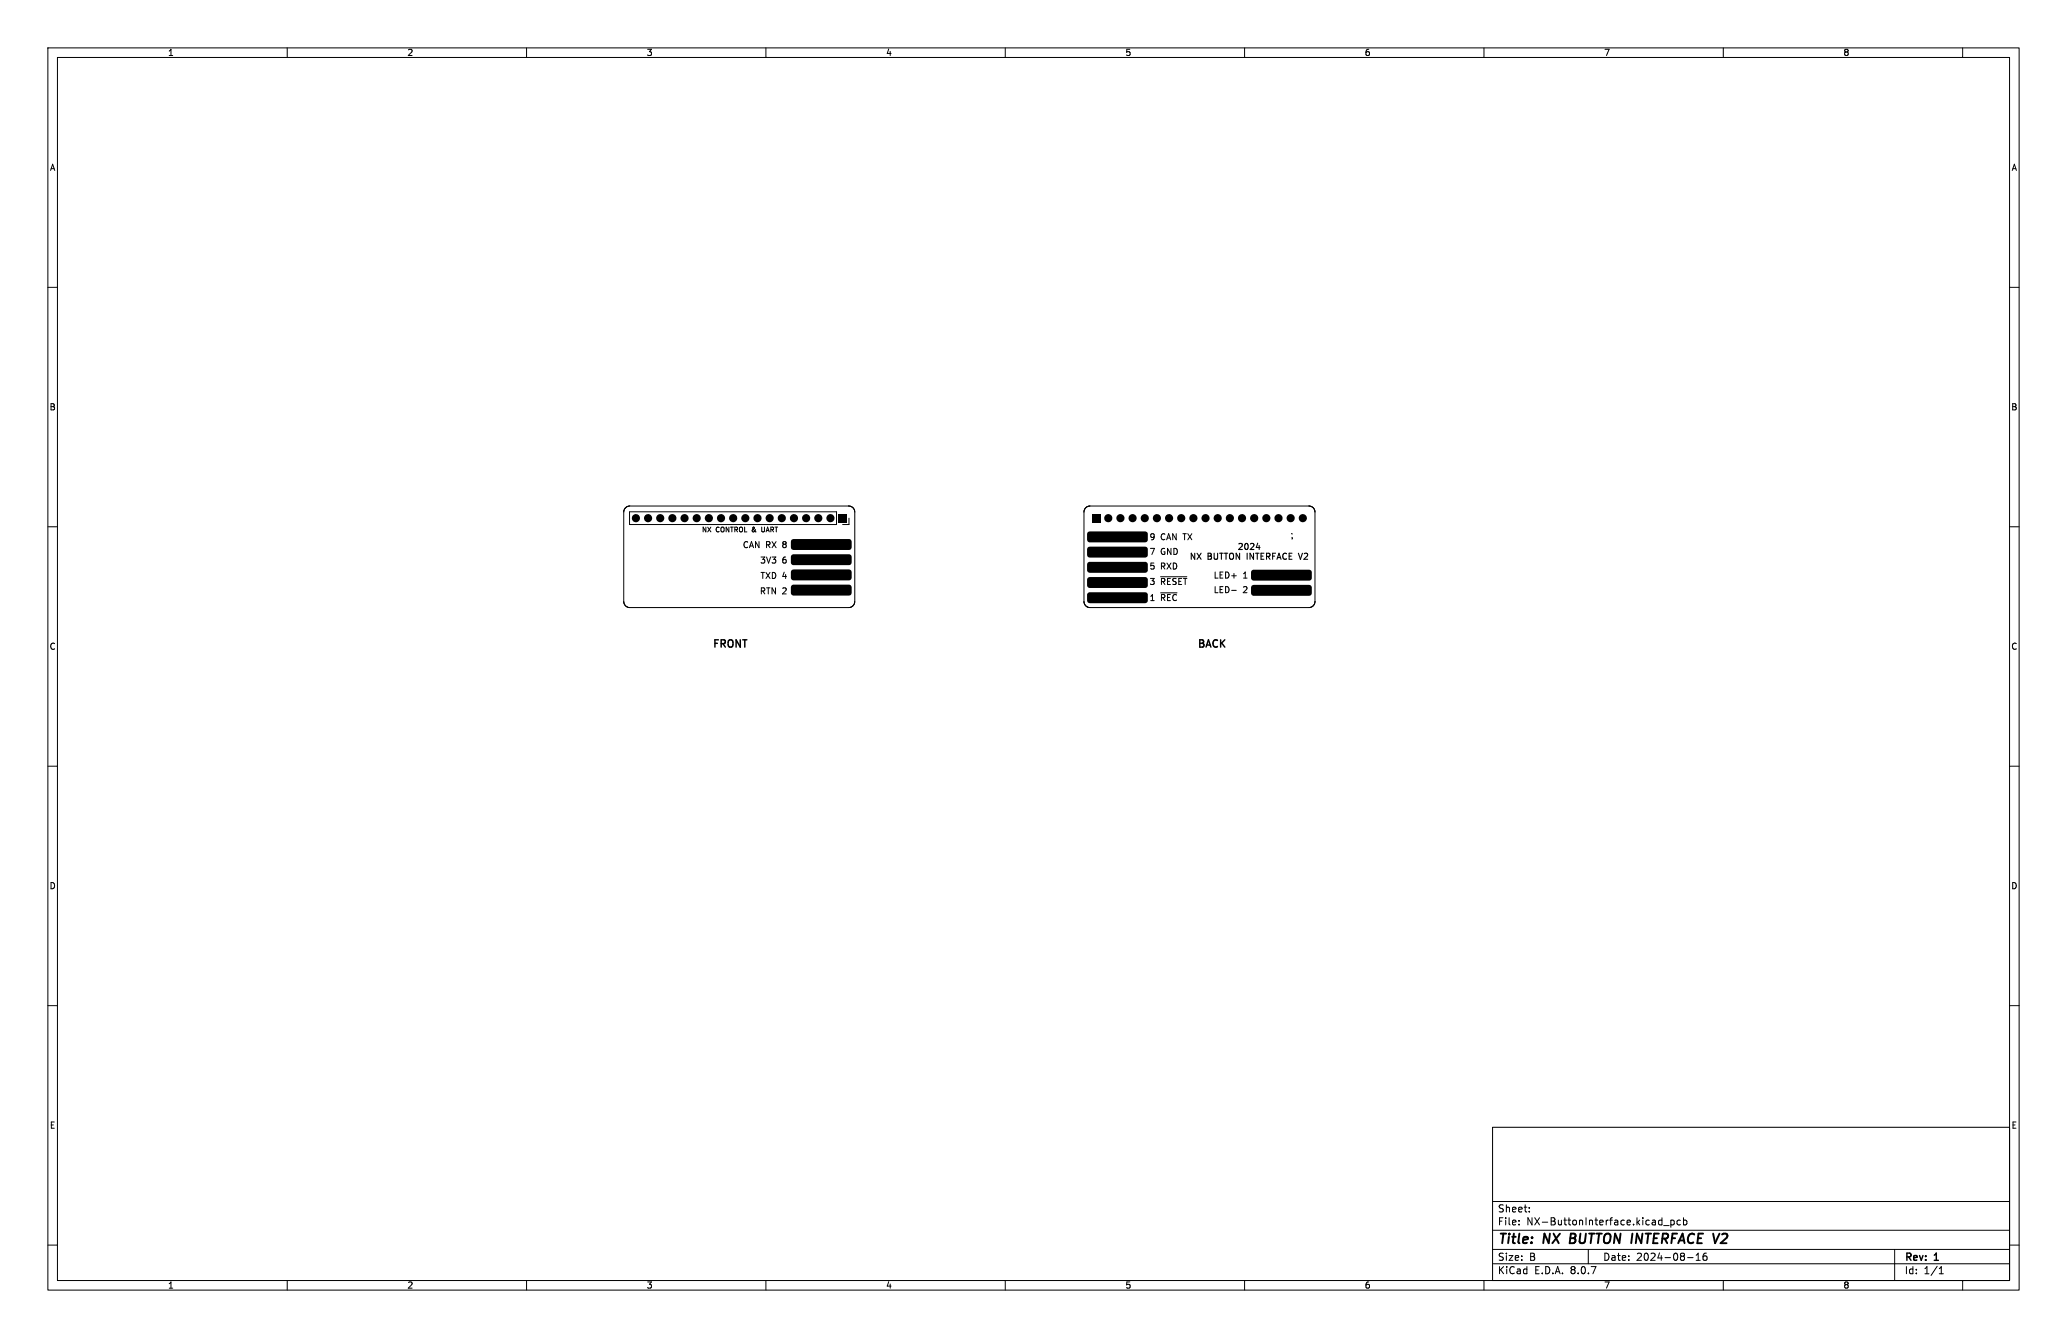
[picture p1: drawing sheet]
<svg xmlns="http://www.w3.org/2000/svg" width="432mm" height="279mm" viewBox="0 0 432 279" stroke-linecap="round" stroke-linejoin="round" font-family="sans-serif">
<defs><g id="words">
<g font-size="2.8">
<text x="312.8" y="260.3">Title:</text>
<text x="322.5" y="260.3">NX</text>
<text x="328.8" y="260.3">BUTTON INTERFACE V2</text>
</g>
<g font-size="2.1">
<text x="148.7" y="135.7">FRONT</text>
<text x="250" y="135.7">BACK</text>
<text x="312.8" y="256.1">File:</text>
<text x="312.8" y="253.4">Sheet:</text>
<text x="318.9" y="256.1">NX-ButtonInterface.kicad_pcb</text>
<text x="312.8" y="263.5">Size:</text>
<text x="319.5" y="263.5">B</text>
<text x="334.8" y="263.5">Date:</text>
<text x="341.8" y="263.5">2024-08-16</text>
<text x="397.8" y="263.7">Rev:</text>
<text x="404.2" y="263.7">1</text>
<text x="312.8" y="266.3">KiCad</text>
<text x="320.5" y="266.3">E.D.A.</text>
<text x="328.1" y="266.3">8.0.7</text>
<text x="397.8" y="266.3">Id:</text>
<text x="401.9" y="266.3">1/1</text>
</g>
<g font-size="1.8">
<text x="35" y="11.9">1</text>
<text x="85" y="11.9">2</text>
<text x="135" y="11.9">3</text>
<text x="185" y="11.9">4</text>
<text x="235" y="11.9">5</text>
<text x="285" y="11.9">6</text>
<text x="335" y="11.9">7</text>
<text x="385" y="11.9">8</text>
<text x="10.3" y="35.9">A</text>
<text x="420.1" y="35.9">A</text>
<text x="10.3" y="85.9">B</text>
<text x="420.1" y="85.9">B</text>
<text x="10.3" y="135.9">C</text>
<text x="420.1" y="135.9">C</text>
<text x="10.3" y="185.9">D</text>
<text x="420.1" y="185.9">D</text>
<text x="10.3" y="235.9">E</text>
<text x="420.1" y="235.9">E</text>
<text x="35" y="269.3">1</text>
<text x="85" y="269.3">2</text>
<text x="135" y="269.3">3</text>
<text x="185" y="269.3">4</text>
<text x="235" y="269.3">5</text>
<text x="285" y="269.3">6</text>
<text x="335" y="269.3">7</text>
<text x="385" y="269.3">8</text>
</g>
</g></defs>
<g fill="none" stroke="#000" stroke-width=".21">
<path d="M10 10h411.8v259.4h-411.8zM12 12h407.8v255.4h-407.8zM60 10v2M110 10v2M160 10v2M210 10v2M260 10v2M310 10v2M360 10v2M410 10v2M10 60h2M419.8 60h2"/>
<path d="M10 110h2M130.7 106l.9-.3 46.2 .1 .5 .4 .3 .7-.1 19.2-.5 .6-.7 .2-46.2-.1-.6-.5-.2-.7v-18.7zM131.5 106.9h43.3v2.6h-43.3zM147.5 110.1v1l-.6-1v1M147.8 110.1l.7 1M148.5 110.1l-.7 1M150.2 110.2a.44 .44 0 0 0-.6 .4 .44 .44 0 0 0 .6 .4M150.7 110.1l.5 .1 .1 .5-.3 .4-.4-.2v-.5zM152.3 110.1v1l-.6-1v1M152.6 110.1h.6M152.9 110.1v1M153.5 110.6l.5-.1v-.3l-.5-.1v1"/>
<path d="M153.7 110.6l.4 .5M154.6 110.1l.5 .1v.5l-.2 .4-.4-.2v-.5zM155.6 110.1v1h.4M156.2 113.2a.56 .56 0 0 0-.8 .5 .56 .56 0 0 0 .8 .5M156.6 114.4l.4-1.3 .4 1.3M156.7 114h.6M157.8 110.5l-.2 .5a.27 .27 0 0 1-.4 0 .27 .27 0 0 1 0-.4l.4-.3v-.2h-.3a.96 .96 0 0 0 .6 1M158.6 113.1v1.3l-.8-1.3v1.3M159 116.3h.8l-.5 .5 .4 .1v.6l-.2 .1-.5-.1M159 119.5h.7M159.1 110.1v.8l.2 .2 .4-.2v-.8M159.3 119.5v1.3"/>
<path d="M160 119.5l.9 1.3M160 111.1l.4-1 .3 1M160.1 110.8h.5M160.1 113.8l.6-.1 .1-.5-.7-.1v1.3M160.1 116.3l.5 1.3 .4-1.3M160.4 113.8l.5 .6M160.9 119.5l-.9 1.3M161 110.6l.5-.1 .1-.3-.6-.1v1M161.3 110.6l.3 .5M161.3 116.3h.8l-.5 .5 .4 .1v.6l-.2 .1-.5-.1M161.3 113.1l.8 1.3M161.3 119.5a.64 .64 0 0 1 .8 .7 .64 .64 0 0 1-.8 .6z"/>
<path d="M161.9 110.1h.6M162.1 113.1l-.8 1.3M162.2 110.1v1M163.8 113.6l-.3 .3v.2l.3 .3 .3-.1 .1-.2v-.3l-.2-.2M163.8 113.6l-.3-.2 .3-.3 .3 .1 .1 .1-.2 .3M163.8 113.6h.2M163.8 119.5l-.3 .9h.8M164.1 116.3l-.3 .1-.2 .2-.1 .7 .3 .3 .4-.1-.1-.6-.3-.1-.3 .2M164.1 120v.8M177.3 105.7h.1M177.4 108.2v1.3h-1.4M240.3 114.5h.9l-.6 1.3"/>
<path d="M241.1 117.6h-.7v.6l.6-.1 .1 .6-.2 .1-.5-.1M241.1 112l-.2 .2h-.4l-.1-.6 .5-.2 .2 .3v.7l-.2 .3h-.4M242.6 118.2h.6l.1-.5-.7-.1v1.2M242.9 118.2l.5 .6M243.3 114.6a.58 .58 0 0 0-.7 .6 .58 .58 0 0 0 .8 .5v-.5h-.3M243.4 111.6a.56 .56 0 0 0-.8 .5 .56 .56 0 0 0 .8 .5M243.7 112.7l.4-1.3 .5 1.3M243.8 117.6l.8 1.2M243.8 112.4h.6M244.6 114.5v1.3l-.7-1.3v1.3M244.6 117.6l-.8 1.2M245.1 117.6a.64 .64 0 0 1 .7 .6 .64 .64 0 0 1-.7 .6z"/>
<path d="M245.2 114.5a.64 .64 0 0 1 .8 .6 .64 .64 0 0 1-.8 .7zM245.7 111.4v1.3l-.7-1.3v1.3M247.1 111.4h.7M247.5 111.4v1.3M248.1 111.4l.9 1.3M249 111.4l-.9 1.3M253.8 119.5v1.2h.7M255.5 119.5h-.6v1.2h.6M256 119.5a.64 .64 0 0 1 .8 .6 .64 .64 0 0 1-.8 .6zM257.8 119.8v.9M259.8 119.8l.3-.3v1.2M273.4 105.7l.9 .3 .4 .9v18.7"/>
<path d="M273.4 105.7l-46.2 .1-.5 .4-.3 .7v18.8l.4 .8 .8 .4h45.8l.9-.4 .4-.9M273.4 105.7h.1M419.8 110h2M159 123.4h.6l.1-.5-.7-.1v1.2M159.3 123.4l.5 .6M160.1 122.8h.8M160.5 122.8v1.2M162 122.8v1.2l-.7-1.2v1.2M163.5 122.9l.5-.1 .2 .3-.7 .9h.7M240.3 120.8h.8l-.4 .5 .4 .1v.5l-.2 .2-.6-.2M240.4 125.4h.7M240.4 124.5l.4-.4v1.3"/>
<path d="M242.5 123.8h3.4M242.5 120.4h5.4M242.6 121.5l.6-.1 .1-.5-.7-.1v1.3M242.6 124.8h.6l.1-.5-.7-.2v1.3M242.9 121.5l.5 .6M242.9 124.8l.5 .6M243.9 121.4h.4M243.9 124.8h.4M244.5 124.1h-.6v1.3h.6M244.5 120.8h-.6v1.3h.6M245.7 120.8h-.5l-.2 .2 .1 .3 .6 .3v.3l-.7 .1M245.8 124.3a.56 .56 0 0 0-.8 .5 .56 .56 0 0 0 .8 .5"/>
<path d="M246.3 121.4h.4M246.9 120.8h-.6v1.3h.6M247.2 120.8h.7M247.6 120.8v1.3M253.8 122.5v1.3h.7M254.9 120.1h.4M254.9 123.1h.4M255.5 122.5h-.6v1.3h.6M256 122.5a.64 .64 0 0 1 .8 .6 .64 .64 0 0 1-.8 .7zM257.3 120.2h1M257.3 123.3h1M259.8 122.6l.5-.1 .2 .4-.8 .9h.8"/>
<path d="M259.8 120.7h.7M274.7 125.6h.1M10 160h2M419.8 160h2M10 210h2M419.8 210h2M311.8 235.4h108v32h-108zM10 260h2M311.8 256.9h108M311.8 250.9h108M317.3 255.6v.2M317.3 254.9v.1"/>
<path d="M319.5 252.9v.2M319.5 252.2v.1M347.5 255.9h1.2M349 254.8v1.5M349 254.9l.5-.1 .3 .3-.2 .6h-.6M351 254.9l-.4-.1-.3 .3 .2 .6h.5M351.7 254.9l.4-.1 .3 .3-.1 .6h-.6M351.7 254.3v1.5M419.8 260h2M60 267.4v2M110 267.4v2M160 267.4v2"/>
<path d="M210 267.4v2M260 267.4v2M310 267.4v2M311.8 263.9h108M311.8 260.9h108M331.8 260.9v3M352.5 262.6h1.2M354.3 263.2h.9M354.3 262.1l.5-.4v1.5M356.5 261.7l-.5 .1a1.01 1.01 0 0 0 0 1.4l.5-.2 .1-.5-.3-.2h-.3l-.2 .2M360 267.4v2M395.8 260.9v6.5"/>
<path d="M405.1 266h.9M405.1 264.9l.4-.4v1.5M410 267.4v2"/>
</g>
<path d="M328.2 257.6l-.3 2h.8" fill="none" stroke="#000" stroke-width=".4"/>
<g fill="none" stroke="#000" stroke-width=".23">
<path d="M249.6 115.5v1.3l-.7-1.3v1.3M250.1 115.5l.8 1.3M250.9 115.5l-.8 1.3M252.4 115.5h.4l.2 .3-.2 .3 .2 .1 .1 .4-.2 .2h-.5zM252.4 116.1h.4M253.6 115.5v1.1l.3 .2h.2l.3-.2v-1.1M254.8 115.5h.7M255.1 115.5v1.3M255.8 115.5h.7M256.1 115.5v1.3M257 115.6l.1-.1a.43 .43 0 0 1 .6 .4v.5a.42 .42 0 0 1-.4 .4 .42 .42 0 0 1-.5-.4zM258.8 113.6l.5-.1 .2 .3-.8 .9h.8"/>
<path d="M259 115.5v1.3l-.8-1.3v1.3M260.1 113.6l.2-.1a.68 .68 0 0 1 .5 .6 .68 .68 0 0 1-.5 .6l-.3-.4zM260.5 115.5v1.3M261.2 113.6l.5-.1 .3 .3-.8 .9h.8M261.9 115.5v1.3l-.8-1.3v1.3M262.3 115.5h.7M262.6 115.5v1.3M262.7 113.4l-.3 .9h.8M263 113.9v.8M263.4 116.1h.5M264 115.5h-.6v1.3h.6M264.6 116.2l.6-.1v-.5l-.6-.1v1.3"/>
<path d="M264.9 116.2l.4 .6M265.9 116.1h.4M266.5 115.5h-.6v1.3M266.8 116.8l.4-1.3 .4 1.3M266.9 116.4h.6M268.8 115.6a.56 .56 0 0 0-.8 .6 .56 .56 0 0 0 .8 .5M269.3 116.1h.4M269.8 111.4l.2 .1M269.9 115.5h-.6v1.3h.6M269.9 112.2v.4M271.2 115.5l.5 1.3 .4-1.3M272.4 115.6l.5-.1 .3 .4-.8 .9h.8"/>
</g>
<g fill="#000">
<path d="M175.2 107.4h1.7v1.7h-1.7zM165.4 115.9l.4-.2h11.5l.4 .2 .2 .3v1.2l-.2 .5-.4 .1h-11.5l-.3-.1-.3-.3v-1.3zM165.4 119.1l.4-.2h11.5l.4 .2 .2 .2v1.3l-.2 .4-.4 .2h-11.5l-.3-.1-.3-.3v-1.3zM165.4 112.7l.4-.1h11.5l.4 .1 .2 .3v1.3l-.2 .4-.4 .1h-11.5h-.3l-.3-.4v-1.3zM228.1 107.4h1.7v1.7h-1.7zM227.3 114.3l.4-.2h11.5l.4 .2 .2 .3v1.3l-.2 .4-.4 .1h-11.5h-.3l-.3-.4v-1.3zM227.3 117.5l.4-.2h11.5l.4 .2 .2 .2v1.3l-.2 .4-.4 .2h-11.5l-.3-.1-.3-.3v-1.3zM227.3 111.1l.4-.1h11.5l.4 .1 .2 .3v1.3l-.2 .4-.4 .2h-11.5l-.3-.1-.3-.4v-1.3zM261.5 119.1l.4-.1h11.6h.3l.2 .4v1.3l-.1 .4-.4 .1h-11.6h-.3l-.2-.4-.1-1.3zM165.4 122.3l.4-.2h11.5l.4 .2 .2 .2v1.3l-.2 .4-.4 .2h-11.5l-.3-.1-.3-.4v-1.2zM227.3 120.7l.4-.2h11.5l.4 .2 .2 .2v1.3l-.2 .4-.4 .2h-11.5l-.3-.1-.3-.3v-1.3zM227.3 123.8l.4-.1h11.5l.4 .1 .2 .3v1.3l-.2 .4-.4 .2h-11.5l-.3-.1-.3-.4v-1.3z"/>
<path d="M261.5 122.3l.4-.2h11.6l.3 .1 .2 .4v1.3l-.1 .4-.4 .1h-11.6l-.3-.1-.2-.3-.1-1.3z"/>
<circle cx="132.8" cy="108.2" r=".85"/>
<circle cx="135.4" cy="108.2" r=".85"/>
<circle cx="137.9" cy="108.2" r=".85"/>
<circle cx="140.5" cy="108.2" r=".85"/>
<circle cx="143" cy="108.2" r=".85"/>
<circle cx="145.5" cy="108.2" r=".85"/>
<circle cx="148.1" cy="108.2" r=".85"/>
<circle cx="150.6" cy="108.2" r=".85"/>
<circle cx="153.2" cy="108.2" r=".85"/>
<circle cx="155.7" cy="108.2" r=".85"/>
<circle cx="158.2" cy="108.2" r=".85"/>
<circle cx="160.8" cy="108.2" r=".85"/>
<circle cx="163.3" cy="108.2" r=".85"/>
<circle cx="165.9" cy="108.2" r=".85"/>
<circle cx="168.4" cy="108.2" r=".85"/>
<circle cx="170.9" cy="108.2" r=".85"/>
<circle cx="173.5" cy="108.2" r=".85"/>
<circle cx="231.5" cy="108.2" r=".85"/>
<circle cx="234.1" cy="108.2" r=".85"/>
<circle cx="236.6" cy="108.2" r=".85"/>
<circle cx="239.1" cy="108.2" r=".85"/>
<circle cx="241.7" cy="108.2" r=".85"/>
<circle cx="244.2" cy="108.2" r=".85"/>
<circle cx="246.8" cy="108.2" r=".85"/>
<circle cx="249.3" cy="108.2" r=".85"/>
<circle cx="251.8" cy="108.2" r=".85"/>
<circle cx="254.4" cy="108.2" r=".85"/>
<circle cx="256.9" cy="108.2" r=".85"/>
<circle cx="259.5" cy="108.2" r=".85"/>
<circle cx="262" cy="108.2" r=".85"/>
<circle cx="264.5" cy="108.2" r=".85"/>
<circle cx="267.1" cy="108.2" r=".85"/>
<circle cx="269.6" cy="108.2" r=".85"/>
<circle cx="272.2" cy="108.2" r=".85"/>
</g>
<use href="#words"/>
</svg>
